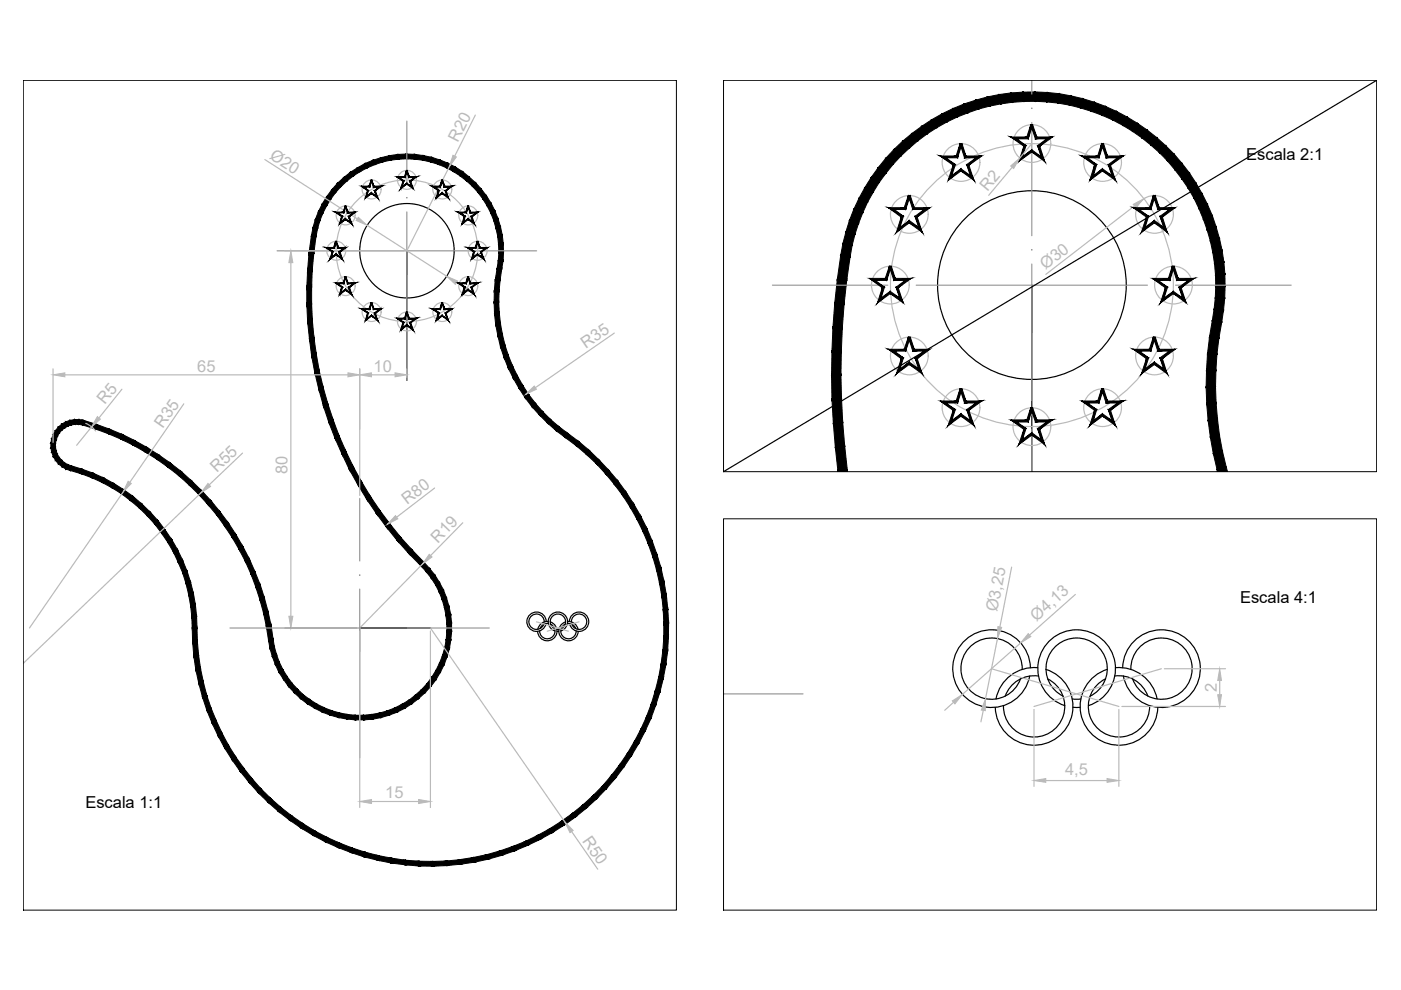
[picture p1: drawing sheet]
<svg xmlns="http://www.w3.org/2000/svg" width="297mm" height="210mm" viewBox="0 0 297 210" stroke-linecap="round" stroke-linejoin="round" font-family="sans-serif">
<defs><g id="words">
<g font-size="3.5" fill="#bababa">
<text x="57" y="33.5" transform="rotate(33 57 33.5)">Ø20</text>
<text x="97.1" y="30.2" transform="rotate(-63 97.1 30.2)">R20</text>
<text x="209.4" y="40.7" transform="rotate(-50 209.4 40.7)">R2</text>
<text x="221.7" y="57.3" transform="rotate(-38 221.7 57.3)">Ø30</text>
<text x="124.2" y="74" transform="rotate(-35 124.2 74)">R35</text>
<text x="41.8" y="78.8">65</text>
<text x="79.2" y="78.8">10</text>
<text x="22.3" y="86" transform="rotate(-51 22.3 86)">R5</text>
<text x="34.5" y="90.9" transform="rotate(-55 34.5 90.9)">R35</text>
<text x="46" y="100.3" transform="rotate(-44 46 100.3)">R55</text>
<text x="61" y="100.5" transform="rotate(-90 61 100.5)">80</text>
<text x="86.3" y="107.1" transform="rotate(-37 86.3 107.1)">R80</text>
<text x="92.8" y="115.3" transform="rotate(-46 92.8 115.3)">R19</text>
<text x="211.4" y="129.8" transform="rotate(-79 211.4 129.8)">Ø3,25</text>
<text x="219.8" y="131.8" transform="rotate(-42 219.8 131.8)">Ø4,13</text>
<text x="258" y="146.7" transform="rotate(-90 258 146.7)">2</text>
<text x="225.8" y="164.4">4,5</text>
<text x="81.7" y="169.3">15</text>
<text x="123.3" y="178.3" transform="rotate(55 123.3 178.3)">R50</text>
</g>
<g font-size="3.5">
<text x="264.2" y="33.9">Escala 2:1</text>
<text x="262.9" y="127.9">Escala 4:1</text>
<text x="18.1" y="171.2">Escala 1:1</text>
</g>
</g></defs>
<!-- layer: 0 -->
<g fill="none" stroke="#000" stroke-width=".25">
<path d="M291.9 17l-138.5 83M86.3 53.2v27.5M218.8 60.5v39.5M86.3 133.2h-10h15M115.4 131.9a1.63 1.63 0 0 0-2.3-1.6 1.63 1.63 0 0 0-.5 2.7 1.63 1.63 0 0 0 2.7-.6M115.8 131.8a2.05 2.05 0 0 0-3-1.8 2.05 2.05 0 0 0-.3 3.5 2.05 2.05 0 0 0 3.3-1.3M116.2 131.8a2.05 2.05 0 0 0-2.2 1.6M116.3 132.2a1.63 1.63 0 0 0-1.8 1.1M116.7 131.9a2.05 2.05 0 0 1 .6 3.5 2.05 2.05 0 0 1-3.3-1.5M116.8 132.3a1.63 1.63 0 0 1 .1 2.9 1.63 1.63 0 0 1-2.5-1.4M117.6 133.3a1.63 1.63 0 0 1-.6-2.5 1.63 1.63 0 0 1 2.6 0 1.63 1.63 0 0 1-.6 2.5M117.7 133.8a2.05 2.05 0 0 1-1.1-3.2 2.05 2.05 0 0 1 3.3 0 2.05 2.05 0 0 1-1 3.2"/>
<path d="M118.1 133.4h.4M118.1 133.9h.4M119.8 132.3a1.63 1.63 0 0 0-.1 2.9 1.63 1.63 0 0 0 2.5-1.4M119.9 131.9a2.05 2.05 0 0 0-.6 3.5 2.05 2.05 0 0 0 3.3-1.5M120.3 132.2a1.63 1.63 0 0 1 1.8 1.1M120.3 131.8a2.05 2.05 0 0 1 2.2 1.6M120.7 131.8a2.05 2.05 0 0 1 3-1.8 2.05 2.05 0 0 1 .3 3.5 2.05 2.05 0 0 1-3.2-1.3M121.1 131.9a1.63 1.63 0 0 1 2.3-1.6 1.63 1.63 0 0 1 .5 2.7 1.63 1.63 0 0 1-2.7-.6M216.7 141.9a6.5 6.5 0 0 0-9-6.1 6.5 6.5 0 0 0-1.9 10.7 6.5 6.5 0 0 0 10.6-2.6M218.5 141.6a8.2 8.2 0 0 0-12-7.1 8.2 8.2 0 0 0-1.2 13.9 8.2 8.2 0 0 0 13-5.1M220 141.6a8.2 8.2 0 0 0-8.8 6.6M220.2 143.3a6.5 6.5 0 0 0-7.1 4.3"/>
<path d="M221.7 141.9a8.2 8.2 0 0 1 2.5 14.5 8.2 8.2 0 0 1-13.2-6.4M222.1 143.9a6.5 6.5 0 0 1 .5 11.4 6.5 6.5 0 0 1-9.8-5.7M225.4 147.6a6.5 6.5 0 0 1-2.2-9.9 6.5 6.5 0 0 1 10.1 0 6.5 6.5 0 0 1-2.2 9.9M225.8 149.6a8.2 8.2 0 0 1-4.2-12.7 8.2 8.2 0 0 1 13.3 0 8.2 8.2 0 0 1-4.1 12.7M227.4 148.2h1.8M227.5 150h1.5M234.4 143.9a6.5 6.5 0 0 0-.5 11.4 6.5 6.5 0 0 0 9.8-5.7M234.7 141.9a8.2 8.2 0 0 0-2.4 14.5 8.2 8.2 0 0 0 13.2-6.4M236.3 143.3a6.5 6.5 0 0 1 7.1 4.3M236.5 141.6a8.2 8.2 0 0 1 8.8 6.6M238 141.6a8.2 8.2 0 0 1 12-7.1 8.2 8.2 0 0 1 1.2 13.9 8.2 8.2 0 0 1-13-5.1M239.8 141.9a6.5 6.5 0 0 1 9-6.1 6.5 6.5 0 0 1 1.9 10.7 6.5 6.5 0 0 1-10.6-2.6"/>
<circle cx="86.3" cy="53.2" r="10"/>
<circle cx="218.8" cy="60.4" r="20"/>
</g>
<g fill="#000" stroke="#000" stroke-width=".21">
<path d="M78.7 38.2l-.3 1.5 .5-1.5zM78.7 38.2l-.3 1.5-.2-.2zM77.2 39.7h1.2l-.2-.2zM76.6 39.5h1.6l-1 .2zM76.6 39.5l1.5 .9-.9-.7zM76.6 39.5l1.5 .9h-.2zM77.9 40.4l-.1 1.1 .3-1.1zM77.9 40.4l-.1 1.1-.4 .6zM77.8 41.5l-.4 .6 1.4-1.3zM77.4 42.1l1.4-1.3v.3zM78.8 40.8v.3l.9 .4zM78.8 41.1l.9 .4 .4 .6zM79.4 40.4l.3 1.1 .4 .6zM79.4 40.4h.2l.5 1.7zM79.4 40.4h.2l.7-.7zM80.3 39.7l.7-.2-1.4 .9zM79.1 39.7h1.2l.7-.2zM79.3 39.5h1.7l-1.9 .2zM78.7 38.2l.4 1.5 .2-.2zM78.7 38.2h.2l.4 1.3z"/>
<path d="M86.2 36.1l-.3 1.5 .4-1.4zM86.2 36.1l-.3 1.5-.1-.2zM84.7 37.6h1.2l-.1-.2zM84.1 37.4h1.7l-1.1 .2zM84.1 37.4l1.6 1-1-.8zM84.1 37.4l1.6 1-.3 .1zM85.4 38.5l-.1 1 .4-1.1zM85.4 38.5l-.1 1-.4 .6zM85.3 39.5l-.4 .6 1.4-1.3zM84.9 40.1l1.4-1.3v.2zM86.3 38.8v.2l.9 .5zM86.3 39l.9 .5 .4 .6zM86.9 38.4l.3 1.1 .4 .6zM86.9 38.4l.2 .1 .5 1.6zM86.9 38.4l.2 .1 .8-.9zM87.9 37.6l.6-.2-1.4 1.1zM86.6 37.6h1.3l.6-.2zM86.8 37.4h1.7l-1.9 .2zM86.2 36.2l.4 1.4 .2-.2zM86.2 36.2l.1-.1 .5 1.3z"/>
<path d="M93.7 38.2l-.3 1.5 .4-1.5zM93.7 38.2l-.3 1.5-.2-.2zM92.2 39.7h1.2l-.2-.2zM91.6 39.5h1.6l-1 .2zM91.6 39.5l1.6 .9-1-.7zM91.6 39.5l1.6 .9h-.3zM92.9 40.4l-.1 1.1 .4-1.1zM92.9 40.4l-.1 1.1-.4 .6zM92.8 41.5l-.4 .6 1.4-1.3zM92.4 42.1l1.4-1.3v.3zM93.8 40.8v.3l.9 .4zM93.8 41.1l.9 .4 .4 .6zM94.4 40.4l.3 1.1 .4 .6zM94.4 40.4h.2l.5 1.7zM94.4 40.4h.2l.8-.7zM94.6 40.4l.8-.7 .6-.2zM94.1 39.7h1.3l.6-.2zM94.3 39.5h1.7l-1.9 .2zM93.7 38.2l.4 1.5 .2-.2zM93.7 38.2h.1l.5 1.3z"/>
<path d="M203.6 30.4l-.6 3.1 .9-3zM203.6 30.4l-.6 3.1-.3-.4zM200.6 33.5h2.4l-.3-.4zM199.3 33.1h3.4l-2.1 .4zM199.3 33.1l3.3 1.8-2-1.4zM199.3 33.1l3.3 1.8-.5 .1zM202.1 35l-.3 2.2 .8-2.3zM202.1 35l-.3 2.2-.8 1zM201.8 37.2l-.8 1 2.7-2.4zM201 38.2l2.7-2.4v.5zM203.7 35.8v.5l2 .9zM203.7 36.3l2 .9 .8 1zM205 34.9l.7 2.3 .8 1zM205 34.9l.4 .1 1.1 3.2zM205 34.9l.4 .1 1.6-1.5zM207 33.5l1.2-.4-2.8 1.9zM204.5 33.5h2.5l1.2-.4zM204.8 33.1h3.4l-3.7 .4zM203.6 30.5l.9 3 .3-.4zM203.6 30.5l.3-.1 .9 2.7z"/>
<path d="M218.6 26.4l-.6 3 .9-2.9zM218.6 26.4l-.6 3-.3-.3zM215.6 29.4h2.4l-.3-.3zM214.3 29.1h3.4l-2.1 .3zM214.3 29.1l3.2 1.8-1.9-1.5zM214.3 29.1l3.2 1.8-.4 .1zM217.1 31l-.3 2.2 .7-2.3zM217.1 31l-.3 2.2-.8 1zM216.8 33.2l-.8 1 2.8-2.4zM216 34.2l2.8-2.4v.4zM218.8 31.8v.4l1.9 1zM218.8 32.2l1.9 1 .8 1zM220 30.9l.7 2.3 .8 1zM220 30.9l.5 .1 1 3.2zM220 30.9l.5 .1 1.4-1.6zM221.9 29.4l1.3-.3-2.7 1.9zM219.5 29.4h2.4l1.3-.3zM219.8 29.1h3.4l-3.7 .3zM218.6 26.5l.9 2.9 .3-.3zM218.6 26.5l.3-.1 .9 2.7z"/>
<path d="M233.6 30.4l-.6 3.1 1-3zM233.6 30.4l-.6 3.1-.3-.4zM230.6 33.5h2.4l-.3-.4zM229.3 33.1h3.4l-2.1 .4zM229.3 33.1l3.2 1.8-1.9-1.4zM229.3 33.1l3.2 1.8-.4 .1zM232.1 35l-.3 2.2 .7-2.3zM232.1 35l-.3 2.2-.8 1zM231.8 37.2l-.8 1 2.8-2.4zM231 38.2l2.8-2.4v.5zM233.8 35.8v.5l1.9 .9zM233.8 36.3l1.9 .9 .8 1zM235 34.9l.7 2.3 .8 1zM235 34.9l.4 .1 1.1 3.2zM235 34.9l.4 .1 1.6-1.5zM237 33.5l1.2-.4-2.8 1.9zM234.5 33.5h2.5l1.2-.4zM234.8 33.1h3.4l-3.7 .4zM233.6 30.5l.9 3 .3-.4zM233.6 30.5l.4-.1 .8 2.7z"/>
<path d="M71.1 51.2l-.2 1.4 .5-1.4zM71.1 51.2l-.2 1.4-.2-.1zM69.7 52.6h1.2l-.2-.1zM69 52.5h1.7l-1 .1zM69 52.5l1.6 .9-.9-.8zM69 52.5l1.6 .9h-.2zM70.4 53.4l-.1 1.1 .3-1.1zM70.4 53.4l-.1 1.1-.4 .5zM70.3 54.5l-.4 .5 1.4-1.2zM69.9 55l1.4-1.2v.3zM71.3 53.8v.3l.9 .4zM71.3 54.1l.9 .4 .4 .5zM71.9 53.4l.3 1.1 .4 .5zM71.9 53.4h.2l.5 1.6zM71.9 53.4h.2l.7-.8zM72.8 52.6l.7-.1-1.4 .9zM71.7 52.6h1.1l.7-.1zM71.8 52.5h1.7l-1.8 .1zM71.1 51.2l.6 1.4 .1-.1zM71.1 51.2h.3l.4 1.3z"/>
<path d="M73.2 43.7l-.3 1.4 .4-1.4zM73.2 43.7l-.3 1.4-.1-.1zM71.7 45.1h1.2l-.1-.1zM71.1 45h1.7l-1.1 .1zM71.1 45l1.6 .9-1-.8zM71.1 45l1.6 .9h-.3zM72.4 45.9l-.1 1.1 .4-1.1zM72.4 45.9l-.1 1.1-.4 .6zM72.3 47l-.4 .6 1.4-1.3zM71.9 47.6l1.4-1.3v.3zM73.3 46.3v.3l.9 .4zM73.3 46.6l.9 .4 .4 .6zM73.9 45.9l.3 1.1 .4 .6zM73.9 45.9h.2l.5 1.7zM73.9 45.9h.2l.8-.8zM74.9 45.1l.6-.1-1.4 .9zM73.6 45.1h1.3l.6-.1zM73.8 45h1.7l-1.9 .1zM73.2 43.7l.4 1.4 .2-.1zM73.2 43.7h.1l.5 1.3z"/>
<path d="M73.2 58.6l-.3 1.6 .4-1.5zM73.2 58.6l-.3 1.6-.1-.2zM71.7 60.2h1.2l-.1-.2zM71.1 60h1.7l-1.1 .2zM71.1 60l1.6 .9-1-.7zM71.1 60l1.6 .9h-.3zM72.4 60.9l-.1 1.1 .4-1.1zM72.4 60.9l-.1 1.1-.4 .5zM72.3 62l-.4 .5 1.4-1.2zM71.9 62.5l1.4-1.2v.3zM73.3 61.3v.3l.9 .4zM73.3 61.6l.9 .4 .4 .5zM73.9 60.9l.3 1.1 .4 .5zM73.9 60.9h.2l.5 1.6zM73.9 60.9h.2l.8-.7zM74.1 60.9l.8-.7 .6-.2zM73.6 60.2h1.3l.6-.2zM73.8 60h1.7l-1.9 .2zM73.2 58.7l.4 1.5 .2-.2zM73.2 58.7l.1-.1 .5 1.4z"/>
<path d="M99.2 58.6l-.3 1.6 .4-1.5zM99.2 58.6l-.3 1.6-.2-.2zM97.6 60.2h1.3l-.2-.2zM97.1 60h1.6l-1.1 .2zM97.1 60l1.6 .9-1.1-.7zM97.1 60l1.6 .9h-.3zM98.4 60.9l-.1 1.1 .4-1.1zM98.4 60.9l-.1 1.1-.4 .5zM98.3 62l-.4 .5 1.4-1.2zM97.9 62.5l1.4-1.2v.3zM99.3 61.3v.3l.9 .4zM99.3 61.6l.9 .4 .4 .5zM99.9 60.9l.3 1.1 .4 .5zM99.9 60.9h.2l.5 1.6zM99.9 60.9h.2l.8-.7zM100.1 60.9l.8-.7 .6-.2zM99.6 60.2h1.3l.6-.2zM99.8 60h1.7l-1.9 .2zM99.2 58.7l.4 1.5 .2-.2zM99.2 58.7l.1-.1 .5 1.4z"/>
<path d="M99.2 43.7l-.3 1.4 .4-1.4zM99.2 43.7l-.3 1.4-.2-.1zM97.6 45.1h1.3l-.2-.1zM97.1 45h1.6l-1.1 .1zM97.1 45l1.6 .9-1.1-.8zM97.1 45l1.6 .9h-.3zM98.4 45.9l-.1 1.1 .4-1.1zM98.4 45.9l-.1 1.1-.4 .6zM98.3 47l-.4 .6 1.4-1.3zM97.9 47.6l1.4-1.3v.3zM99.3 46.3v.3l.9 .4zM99.3 46.6l.9 .4 .4 .6zM99.9 45.9l.3 1.1 .4 .6zM99.9 45.9h.2l.5 1.7zM99.9 45.9h.2l.8-.8zM100.9 45.1l.6-.1-1.4 .9zM99.6 45.1h1.3l.6-.1zM99.8 45h1.7l-1.9 .1zM99.2 43.7l.4 1.4 .2-.1zM99.2 43.7h.1l.5 1.3z"/>
<path d="M101.2 51.2l-.3 1.4 .5-1.4zM101.2 51.2l-.3 1.4-.2-.1zM99.7 52.6h1.2l-.2-.1zM99 52.5h1.7l-1 .1zM99 52.5l1.7 .9-1-.8zM99 52.5l1.7 .9h-.3zM100.4 53.4l-.1 1.1 .4-1.1zM100.4 53.4l-.1 1.1-.4 .5zM100.3 54.5l-.4 .5 1.3-1.2zM99.9 55l1.3-1.2v.3zM101.2 53.8v.3l1.1 .4zM101.2 54.1l1.1 .4 .3 .5zM101.9 53.4l.4 1.1 .3 .5zM101.9 53.4h.2l.5 1.6zM101.9 53.4h.2l.8-.8zM102.9 52.6l.6-.1-1.4 .9zM101.6 52.6h1.3l.6-.1zM101.6 52.6l.2-.1h1.7zM101.2 51.2l.4 1.4 .2-.1zM101.2 51.2h.2l.4 1.3z"/>
<path d="M188.6 56.4l-.6 3.1 1-3zM188.6 56.4l-.6 3.1-.3-.5zM185.6 59.5h2.4l-.3-.5zM184.3 59h3.4l-2.1 .5zM184.3 59l3.2 1.9-1.9-1.4zM184.3 59l3.2 1.9-.4 .1zM187.1 61l-.3 2.2 .7-2.3zM187.1 61l-.3 2.2-.8 1zM186.8 63.2l-.8 1 2.8-2.4zM186 64.2l2.8-2.4v.4zM188.8 61.8v.4l1.9 1zM188.8 62.2l1.9 1 .8 1zM190 60.9l.7 2.3 .8 1zM190 60.9l.4 .1 1.1 3.2zM190 60.9l.4 .1 1.5-1.5zM191.9 59.5l1.3-.5-2.8 2zM189.5 59.5h2.4l1.3-.5zM189.8 59h3.4l-3.7 .5zM188.6 56.5l.9 3 .3-.5zM188.6 56.5l.4-.1 .8 2.6z"/>
<path d="M192.6 41.4l-.6 3 1-2.9zM192.6 41.4l-.6 3-.3-.4zM189.6 44.4h2.4l-.3-.4zM188.4 44h3.3l-2.1 .4zM188.4 44l3.1 1.9-1.9-1.5zM188.4 44l3.1 1.9-.4 .1zM191.1 46l-.3 2.2 .7-2.3zM191.1 46l-.3 2.2-.7 1zM190.8 48.2l-.7 1 2.7-2.4zM190.1 49.2l2.7-2.4v.5zM192.8 46.8v.5l2 .9zM192.8 47.3l2 .9 .7 1zM194 45.9l.8 2.3 .7 1zM194 45.9l.5 .1 1 3.2zM194 45.9l.5 .1 1.4-1.6zM195.9 44.4l1.3-.4-2.7 2zM193.5 44.4h2.4l1.3-.4zM193.8 44h3.4l-3.7 .4zM192.6 41.5l.9 2.9 .3-.4zM192.6 41.5l.4-.1 .8 2.6z"/>
<path d="M244.5 41.4l-.5 3 .9-2.9zM244.5 41.4l-.5 3-.3-.4zM241.5 44.4h2.5l-.3-.4zM240.3 44h3.4l-2.2 .4zM240.3 44l3.2 1.9-2-1.5zM240.3 44l3.2 1.9-.4 .1zM243.1 46l-.3 2.2 .7-2.3zM243.1 46l-.3 2.2-.8 1zM242.8 48.2l-.8 1 2.8-2.4zM242 49.2l2.8-2.4v.5zM244.8 46.8v.5l1.9 .9zM244.8 47.3l1.9 .9 .8 1zM245.9 45.9l.8 2.3 .8 1zM245.9 45.9l.6 .1 1 3.2zM245.9 45.9l.6 .1 1.4-1.6zM247.9 44.4l1.3-.4-2.7 2zM245.5 44.4h2.4l1.3-.4zM245.8 44h3.4l-3.7 .4zM244.5 41.5l1 2.9 .3-.4zM244.5 41.5l.4-.1 .9 2.6z"/>
<path d="M248.6 56.4l-.6 3.1 .9-3zM248.6 56.4l-.6 3.1-.3-.5zM245.6 59.5h2.4l-.3-.5zM244.3 59h3.4l-2.1 .5zM244.3 59l3.3 1.9-2-1.4zM244.3 59l3.3 1.9-.5 .1zM247.1 61l-.3 2.2 .8-2.3zM247.1 61l-.3 2.2-.8 1zM246.8 63.2l-.8 1 2.8-2.4zM246 64.2l2.8-2.4v.4zM248.8 61.8v.4l1.9 1zM248.8 62.2l1.9 1 .8 1zM250 60.9l.7 2.3 .8 1zM250 60.9l.4 .1 1.1 3.2zM250 60.9l.4 .1 1.6-1.5zM252 59.5l1.2-.5-2.8 2zM249.5 59.5h2.5l1.2-.5zM249.8 59h3.4l-3.7 .5zM248.6 56.5l.9 3 .3-.5zM248.6 56.5l.3-.1 .9 2.6z"/>
<path d="M78.7 64.1l-.3 1.5 .5-1.4zM78.7 64.1l-.3 1.5-.2-.1zM77.2 65.6h1.2l-.2-.1zM76.6 65.5h1.6l-1 .1zM76.6 65.5l1.5 .9-.9-.8zM76.6 65.5l1.5 .9h-.2zM77.9 66.4l-.1 1.1 .3-1.1zM77.9 66.4l-.1 1.1-.4 .5zM77.8 67.5l-.4 .5 1.4-1.2zM77.4 68l1.4-1.2v.2zM78.8 66.8v.2l.9 .5zM78.8 67l.9 .5 .4 .5zM79.4 66.4l.3 1.1 .4 .5zM79.4 66.4h.2l.5 1.6zM79.4 66.4h.2l.7-.8zM80.3 65.6l.7-.1-1.4 .9zM79.1 65.6h1.2l.7-.1zM79.3 65.5h1.7l-1.9 .1zM78.7 64.2l.4 1.4 .2-.1zM78.7 64.2l.2-.1 .4 1.4z"/>
<path d="M86.2 66.1l-.3 1.6 .4-1.5zM86.2 66.1l-.3 1.6-.1-.2zM84.7 67.7h1.2l-.1-.2zM84.1 67.5h1.7l-1.1 .2zM84.1 67.5l1.6 .9-1-.7zM84.1 67.5l1.6 .9h-.3zM85.4 68.4l-.1 1.1 .4-1.1zM85.4 68.4l-.1 1.1-.4 .5zM85.3 69.5l-.4 .5 1.4-1.2zM84.9 70l1.4-1.2v.3zM86.3 68.8v.3l.9 .4zM86.3 69.1l.9 .4 .4 .5zM86.9 68.4l.3 1.1 .4 .5zM86.9 68.4h.2l.5 1.6zM86.9 68.4h.2l.8-.7zM87.1 68.4l.8-.7 .6-.2zM86.6 67.7h1.3l.6-.2zM86.8 67.5h1.7l-1.9 .2zM86.2 66.2l.4 1.5 .2-.2zM86.2 66.2l.1-.1 .5 1.4z"/>
<path d="M93.7 64.1l-.3 1.5 .4-1.4zM93.7 64.1l-.3 1.5-.2-.1zM92.2 65.6h1.2l-.2-.1zM91.6 65.5h1.6l-1 .1zM91.6 65.5l1.6 .9-1-.8zM91.6 65.5l1.6 .9h-.3zM92.9 66.4l-.1 1.1 .4-1.1zM92.9 66.4l-.1 1.1-.4 .5zM92.8 67.5l-.4 .5 1.4-1.2zM92.4 68l1.4-1.2v.2zM93.8 66.8v.2l.9 .5zM93.8 67l.9 .5 .4 .5zM94.4 66.4l.3 1.1 .4 .5zM94.4 66.4h.2l.5 1.6zM94.4 66.4h.2l.8-.8zM95.4 65.6l.6-.1-1.4 .9zM94.1 65.6h1.3l.6-.1zM94.1 65.6l.2-.1h1.7zM93.7 64.2l.4 1.4 .2-.1zM93.7 64.2l.1-.1 .5 1.4z"/>
<path d="M192.6 71.4l-.6 3 1-2.8zM192.6 71.4l-.6 3-.3-.3zM189.6 74.4h2.4l-.3-.3zM188.4 74.1h3.3l-2.1 .3zM188.4 74.1l3.1 1.8-1.9-1.5zM188.4 74.1l3.1 1.8-.4 .1zM191.1 76l-.3 2.2 .7-2.3zM191.1 76l-.3 2.2-.7 1.1zM190.8 78.2l-.7 1.1 2.7-2.5zM190.1 79.3l2.7-2.5v.5zM192.8 76.8v.5l2 .9zM192.8 77.3l2 .9 .7 1.1zM194 75.9l.8 2.3 .7 1.1zM194 75.9l.5 .1 1 3.3zM194 75.9l.5 .1 1.4-1.6zM195.9 74.4l1.3-.3-2.7 1.9zM193.5 74.4h2.4l1.3-.3zM193.8 74.1h3.4l-3.7 .3zM192.6 71.6l.9 2.8 .3-.3zM192.6 71.6l.4-.2 .8 2.7z"/>
<path d="M244.5 71.4l-.5 3 .9-2.8zM244.5 71.4l-.5 3-.3-.3zM241.5 74.4h2.5l-.3-.3zM240.3 74.1h3.4l-2.2 .3zM240.3 74.1l3.2 1.8-2-1.5zM240.3 74.1l3.2 1.8-.4 .1zM243.1 76l-.3 2.2 .7-2.3zM243.1 76l-.3 2.2-.8 1.1zM242.8 78.2l-.8 1.1 2.8-2.5zM242 79.3l2.8-2.5v.5zM244.8 76.8v.5l1.9 .9zM244.8 77.3l1.9 .9 .8 1.1zM245.9 75.9l.8 2.3 .8 1.1zM245.9 75.9l.6 .1 1 3.3zM245.9 75.9l.6 .1 1.4-1.6zM247.9 74.4l1.3-.3-2.7 1.9zM245.5 74.4h2.4l1.3-.3zM245.8 74.1h3.4l-3.7 .3zM244.5 71.6l1 2.8 .3-.3zM244.5 71.6l.4-.2 .9 2.7z"/>
<path d="M14.4 98.5l.7 .3-.2 1zM14.4 98.5l-.4 1 .9 .3zM13.7 98.1l.7 .4-.4 1zM13.7 98.1l-.5 .8 .8 .6zM13.1 97.6l.6 .5-.5 .8zM13.1 97.6l-.7 .8 .8 .5zM12.6 97l.5 .6-.7 .8zM11.8 97.6l.6 .8 .2-1.4zM12.2 96.4l.4 .6-.8 .6zM11.3 96.8l.5 .8 .4-1.2zM11.9 95.6l.3 .8-.9 .4zM11 95.9l.3 .9 .6-1.2zM11.8 94.8l.1 .8-.9 .3zM10.8 94.9l.2 1 .8-1.1zM10.8 94.9l1-.9v.8zM10.8 94v.9l1-.9zM10.8 94l1.1-.7-.1 .7zM11 93l-.2 1 1.1-.7zM11 93l1.2-.5-.3 .8zM11.3 92.1l-.3 .9 1.2-.5zM11.3 92.1l1.3-.3-.4 .7zM11.8 91.3l-.5 .8 1.3-.3zM11.8 91.3l1.3-.1-.5 .6zM12.4 90.5l-.6 .8 1.3-.1zM12.4 90.5l1.3 .2-.6 .5zM12.4 90.5l1.3 .2-.6-.8zM13.1 89.9l1.3 .5-.7 .3zM13.1 89.9l1.3 .5-.4-1zM14 89.4l1.1 .7-.7 .3zM14 89.4l1.1 .7-.3-1zM14.8 89.1l1.1 .9-.8 .1zM14.8 89.1l1.1 .9-.1-1zM15.8 89l.9 1h-.8zM15.8 89l.9 1 .1-1zM16.8 89l.7 1.1-.8-.1zM16.8 89l.7 1.1 .2-1zM17.7 89.1l2.5 1.8-2.7-.8zM17.7 89.1l2.5 1.8 .4-.9zM20.6 90l2.4 2-2.8-1.1zM20.6 90l2.4 2 .3-1zM23.3 91l2.3 2.1-2.6-1.1zM23.3 91l2.3 2.1 .5-.9zM26.1 92.2l2.1 2.2-2.6-1.3zM26.1 92.2l2.1 2.2 .5-.9zM28.7 93.5l2.1 2.3-2.6-1.4zM28.7 93.5l2.1 2.3 .5-.9zM31.3 94.9l1.9 2.4-2.4-1.5zM31.3 94.9l1.9 2.4 .6-.8zM33.8 96.5l1.8 2.5-2.4-1.7zM33.8 96.5l1.8 2.5 .6-.8zM36.2 98.2l1.7 2.6-2.3-1.8zM36.2 98.2l1.7 2.6 .6-.8zM38.5 100l1.5 2.8-2.1-2zM38.5 100l1.5 2.8 .7-.8zM40.7 102l1.4 2.8-2.1-2zM40.7 102l1.4 2.8 .7-.7zM42.1 104.8l.7-.7 1.3 2.8zM42.8 104.1l1.3 2.8 .7-.6zM44.1 106.9l.7-.6 1.1 2.8zM44.8 106.3l1.1 2.8 .8-.5zM45.9 109.1l.8-.5 .9 2.9zM46.7 108.6l.9 2.9 .9-.6zM47.6 111.5l.9-.6 .7 3zM48.5 110.9l.7 3 .9-.5zM49.2 113.9l.9-.5 .6 3zM50.1 113.4l.6 3 .8-.4zM50.7 116.4l.8-.4 .5 3zM51.5 116l.5 3 .9-.4zM52 119l.9-.4 .3 3.1zM52.9 118.6l.3 3.1 .9-.4zM53.2 121.7l.9-.4 .1 3.1zM54.1 121.3l.1 3.1 1-.3zM54.2 124.4l1-.3-.1 3zM55.2 124.1l-.1 3 1-.3zM55.1 127.1l1-.3-.2 3.1zM56.1 126.8l-.2 3.1 .9-.2zM55.9 129.9l.9-.2-.3 3.1zM56.8 129.7l-.3 3.1 1-.2zM56.5 132.8l1-.2-.6 3.1zM57.5 132.6l-.6 3.1 1-.2zM56.9 135.7l1-.2-.7 1.9zM57.9 135.5l-.7 1.9 1-.2zM57.2 137.4l1-.2-.5 2zM58.2 137.2l-.5 2 1-.3zM57.7 139.2l1-.3-.3 2zM58.7 138.9l-.3 2 .9-.4zM58.4 140.9l.9-.4-.2 2zM59.3 140.5l-.2 2 .9-.5zM59.1 142.5l.9-.5 .1 2zM60 142l.1 2 .8-.5zM60.1 144l.8-.5 .3 2zM60.9 143.5l.3 2 .7-.6zM61.2 145.5l.7-.6 .5 2zM61.9 144.9l.5 2 .7-.8zM62.4 146.9l.7-.8 .6 2zM63.1 146.1l.6 2 .6-.8zM64.3 147.3l.8 1.9-1.4-1.1zM64.3 147.3l.8 1.9 .6-.8zM65.7 148.4l1 1.7-1.6-.9zM65.7 148.4l1 1.7 .5-.8zM67.2 149.3l1.1 1.7-1.6-.9zM67.2 149.3l1.1 1.7 .4-1zM68.7 150l1.3 1.6-1.7-.6zM68.7 150l1.3 1.6 .3-.9zM70.3 150.7l1.4 1.4-1.7-.5zM70.3 150.7l1.4 1.4 .3-1zM72 151.1l1.5 1.4-1.8-.4zM72 151.1l1.5 1.4 .1-1zM73.6 151.5l1.7 1.1-1.8-.1zM73.6 151.5l1.7 1.1v-.9zM75.3 151.7l1.8 .9h-1.8zM75.3 151.7l1.8 .9v-.9zM77.1 151.7l1.8 .8-1.8 .1zM77.1 151.7l1.8 .8-.1-1zM78.8 151.5l1.9 .7-1.8 .3zM78.8 151.5l1.9 .7-.2-1zM80.5 151.2l2 .5-1.8 .5zM80.5 151.2l2 .5-.4-1zM82.1 150.7l2 .3-1.6 .7zM82.1 150.7l2 .3-.4-.9zM83.7 150.1l2.1 .1-1.7 .8zM83.7 150.1l2.1 .1-.6-.9zM85.2 149.3l2.1-.1-1.5 1zM85.2 149.3l2.1-.1-.6-.8zM86.7 148.4l2-.3-1.4 1.1zM86.7 148.4l2-.3-.6-.7zM88.1 147.4l2-.5-1.4 1.2zM88.1 147.4l2-.5-.7-.7zM89.4 146.2l1.9-.6-1.2 1.3zM90.5 145l-1.1 1.2 1.9-.6zM90.5 145l1.9-.8-1.1 1.4zM91.6 143.6l-1.1 1.4 1.9-.8zM91.6 143.6l1.7-1-.9 1.6zM92.4 142.1l-.8 1.5 1.7-1zM92.4 142.1l1.7-1.1-.8 1.6zM93.2 140.6l-.8 1.5 1.7-1.1zM93.2 140.6l1.6-1.3-.7 1.7zM93.8 139l-.6 1.6 1.6-1.3zM93.8 139l1.5-1.4-.5 1.7zM94.3 137.3l-.5 1.7 1.5-1.4zM95.6 135.7l-.3 1.9-1-.3zM94.6 135.6l-.3 1.7 1.3-1.6zM95.7 134l-.1 1.7-1-.1zM94.7 133.9l-.1 1.7 1.1-1.6zM95.7 132.1v1.9l-1-.1zM94.7 132.2v1.7l1-1.8zM95.6 130.4l.1 1.7-1 .1zM94.6 130.5l.1 1.7 .9-1.8zM95.2 128.6l.4 1.8-1 .1zM94.2 128.8l.4 1.7 .6-1.9zM94.7 126.8l.5 1.8-1 .2zM93.8 127.1l.4 1.7 .5-2zM94.1 125.2l.6 1.6-.9 .3zM93.1 125.5l.7 1.6 .3-1.9zM93.2 123.5l.9 1.7-1 .3zM92.4 124l.7 1.5 .1-2zM92.2 122l1 1.5-.8 .5zM91.4 122.6l1 1.4-.2-2zM91.1 120.6l1.1 1.4-.8 .6zM90.4 121.2l1 1.4-.3-2zM89.9 119.2l1.2 1.4-.7 .6zM89.9 119.2l-.7 .7 1.2 1.3z"/>
<path d="M177.7 100l1.9-.3 .1 .3zM177.7 99.9l1.9-.2zM179.1 94.6l.5 5.1-1.9 .2zM177.1 94.8l.6 5.1 1.4-5.3zM178.7 89.6l.4 5-2 .2zM176.7 89.8l.4 5 1.6-5.2zM178.4 84.6l.3 5-2 .2zM176.4 84.7l.3 5.1 1.7-5.2zM178.3 79.6l.1 5-2 .1zM176.3 79.6l.1 5.1 1.9-5.1zM178.4 74.5l-.1 5.1h-2zM176.4 74.4l-.1 5.2 2.1-5.1zM178.6 69.5l-.2 5-2-.1zM176.6 69.4l-.2 5 2.2-4.9zM179 64.4l-.4 5.1-2-.1zM177 64.3l-.4 5.1 2.4-5zM179.5 59.5l-.5 4.9-2-.1zM177.5 59.2l-.5 5.1 2.5-4.8zM180.2 54.5l-.7 5-2-.3zM178.3 54.1l-.8 5.1 2.7-4.7zM178.3 54.1l2.4-2.1-.5 2.5zM178.7 51.6l-.4 2.5 2.4-2.1zM178.7 51.6l2.6-1.9-.6 2.3zM179.4 49.2l-.7 2.4 2.6-1.9zM179.4 49.2l2.6-1.8-.7 2.3zM180.1 46.7l-.7 2.5 2.6-1.8zM180.1 46.7l2.8-1.6-.9 2.3zM181 44.3l-.9 2.4 2.8-1.6zM181 44.3l2.9-1.4-1 2.2zM182.1 42l-1.1 2.3 2.9-1.4zM182.1 42l3-1.2-1.2 2.1zM183.4 39.8l-1.3 2.2 3-1.2zM183.4 39.8l3-1.1-1.3 2.1zM184.7 37.6l-1.3 2.2 3-1.1zM184.7 37.6l3.1-.8-1.4 1.9zM186.2 35.5l-1.5 2.1 3.1-.8zM186.2 35.5l3.1-.6-1.5 1.9zM187.8 33.5l-1.6 2 3.1-.6zM187.8 33.5l3.2-.4-1.7 1.8zM189.6 31.7l-1.8 1.8 3.2-.4zM189.6 31.7l3.2-.3-1.8 1.7zM189.6 31.7l3.2-.3-1.4-1.5zM191.4 29.9h3.2l-1.8 1.5zM191.4 29.9h3.2l-1.2-1.6zM193.4 28.3l3.2 .1-2 1.5zM193.4 28.3l3.2 .1-1.2-1.6zM195.4 26.8l3.2 .3-2 1.3zM195.4 26.8l3.2 .3-1-1.7zM197.6 25.4l3.1 .5-2.1 1.2zM197.6 25.4l3.1 .5-.9-1.8zM199.8 24.1l3.1 .7-2.2 1.1zM199.8 24.1l3.1 .7-.8-1.8zM202.1 23l3.1 .9-2.3 .9zM202.1 23l3.1 .9-.7-1.9zM204.5 22l3 1.1-2.3 .8zM204.5 22l3 1.1-.6-1.9zM206.9 21.2l2.9 1.3-2.3 .6zM206.9 21.2l2.9 1.3-.4-2zM209.4 20.5l2.8 1.5-2.4 .5zM209.4 20.5l2.8 1.5-.3-2zM211.9 20l2.7 1.7-2.4 .3zM211.9 20l2.7 1.7-.2-2zM214.4 19.7l2.6 1.8-2.4 .2zM214.4 19.7l2.6 1.8-.1-2zM216.9 19.5l2.6 2h-2.5zM216.9 19.5l2.6 2v-2zM219.5 19.5l2.4 2.1-2.4-.1zM219.5 19.5l2.4 2.1 .2-2zM222.1 19.6l2.2 2.3-2.4-.3zM222.1 19.6l2.2 2.3 .3-2zM224.6 19.9l2.1 2.4-2.4-.4zM224.6 19.9l2.1 2.4 .4-2zM227.1 20.3l2 2.6-2.4-.6zM227.1 20.3l2 2.6 .5-2zM229.6 20.9l1.8 2.7-2.3-.7zM229.6 20.9l1.8 2.7 .7-1.9zM232.1 21.7l1.6 2.7-2.3-.8zM232.1 21.7l1.6 2.7 .7-1.8zM234.4 22.6l1.5 2.8-2.2-1zM234.4 22.6l1.5 2.8 .9-1.8zM236.8 23.6l1.2 3-2.1-1.2zM236.8 23.6l1.2 3 1-1.8zM239 24.8l1.1 3-2.1-1.2zM239 24.8l1.1 3 1.1-1.6zM241.2 26.2l.9 3-2-1.4zM241.2 26.2l.9 3 1.2-1.6zM243.3 27.6l.7 3.1-1.9-1.5zM243.3 27.6l.7 3.1 1.3-1.5zM245.3 29.2l.5 3.2-1.8-1.7zM245.3 29.2l.5 3.2 1.4-1.5zM247.2 30.9l.3 3.2-1.7-1.7zM247.2 30.9l.3 3.2 1.5-1.4zM247.5 34.1l1.5-1.4 .1 3.3zM249 32.7l.1 3.3 1.5-1.3zM249.1 36l1.5-1.3v3.2zM250.6 34.7v3.2l1.6-1.2zM250.6 37.9l1.6-1.2-.3 3.2zM252.2 36.7l-.3 3.2 1.7-1zM251.9 39.9l1.7-1-.5 3.1zM253.6 38.9l-.5 3.1 1.8-.9zM253.1 42l1.8-.9-.7 3.1zM254.9 41.1l-.7 3.1 1.8-.8zM254.2 44.2l1.8-.8-.9 3.1zM256 43.4l-.9 3.1 1.9-.8zM255.1 46.5l1.9-.8-1.1 3zM257 45.7l-1.1 3 1.9-.6zM255.9 48.7l1.9-.6-1.2 3zM257.8 48.1l-1.2 3 2-.5zM256.6 51.1l2-.5-1.5 2.8zM258.6 50.6l-1.5 2.8 2-.3zM257.1 53.4l2-.3-1.6 2.8zM259.1 53.1l-1.6 2.8 2-.3zM257.5 55.9l2-.3-1.8 2.7zM259.5 55.6l-1.8 2.7 2-.2zM257.7 58.3l2-.2-1.9 2.6zM259.7 58.1l-1.9 2.6h1.9zM257.8 60.7h1.9l-2 2.4zM259.7 60.7l-2 2.4 2 .2zM257.7 63.1l2 .2-2.3 2.2zM259.7 63.3l-2.3 2.2 2 .3zM257.4 65.5l2 .3-2.4 2.2zM257 68l2 .3 .4-2.5zM257 68l2 .3-2.6 3.1zM259 68.3l-2.6 3.1 2 .3zM256.4 71.4l2 .3-2.4 3.3zM258.4 71.7l-2.4 3.3 2 .2zM256 75l2 .2-2.2 3.3zM258 75.2l-2.2 3.3 2 .1zM255.8 78.5l2 .1-2.1 3.5zM257.8 78.6l-2.1 3.5h2zM255.7 82.1h2l-1.9 3.5zM257.7 82.1l-1.9 3.5 2-.1zM255.8 85.6l2-.1-1.7 3.6zM257.8 85.5l-1.7 3.6 2-.2zM256.1 89.1l2-.2-1.5 3.7zM258.1 88.9l-1.5 3.7 2-.3zM256.6 92.6l2-.3-1.4 3.9zM258.6 92.3l-1.4 3.9 2-.5zM257.2 96.2l2-.5-1.2 3.9zM259.2 95.7l-1.2 3.9 2-.5zM258 99.6l2-.5-1.8 .9zM258.2 100h2.1l-.3-.9z"/>
<path d="M203.6 82.4l-.6 3 .9-2.9zM203.6 82.4l-.6 3-.3-.4zM200.6 85.4h2.4l-.3-.4zM199.3 85h3.4l-2.1 .4zM199.3 85l3.3 1.8-2-1.4zM199.3 85l3.3 1.8-.5 .2zM202.1 87l-.3 2.2 .8-2.4zM202.1 87l-.3 2.2-.8 1zM201.8 89.2l-.8 1 2.7-2.5zM201 90.2l2.7-2.5v.5zM203.7 87.7v.5l2 1zM203.7 88.2l2 1 .8 1zM205 86.8l.7 2.4 .8 1zM205 86.8l.4 .2 1.1 3.2zM205 86.8l.4 .2 1.6-1.6zM207 85.4l1.2-.4-2.8 2zM204.5 85.4h2.5l1.2-.4zM204.8 85h3.4l-3.7 .4zM203.6 82.5l.9 2.9 .3-.4zM203.6 82.5l.3-.1 .9 2.6z"/>
<path d="M218.6 86.4l-.6 3.1 .9-3zM218.6 86.4l-.6 3.1-.3-.5zM215.6 89.5h2.4l-.3-.5zM214.3 89h3.4l-2.1 .5zM214.3 89l3.2 1.9-1.9-1.4zM214.3 89l3.2 1.9-.4 .1zM217.1 91l-.3 2.2 .7-2.3zM217.1 91l-.3 2.2-.8 1zM216.8 93.2l-.8 1 2.8-2.4zM216 94.2l2.8-2.4v.5zM218.8 91.8v.5l1.9 .9zM218.8 92.3l1.9 .9 .8 1zM220 90.9l.7 2.3 .8 1zM220 90.9l.5 .1 1 3.2zM220 90.9l.5 .1 1.4-1.5zM221.9 89.5l1.3-.5-2.7 2zM219.5 89.5h2.4l1.3-.5zM219.8 89h3.4l-3.7 .5zM218.6 86.5l.9 3 .3-.5zM218.6 86.5l.3-.1 .9 2.6z"/>
<path d="M233.6 82.4l-.6 3 1-2.9zM233.6 82.4l-.6 3-.3-.4zM230.6 85.4h2.4l-.3-.4zM229.3 85h3.4l-2.1 .4zM229.3 85l3.2 1.8-1.9-1.4zM229.3 85l3.2 1.8-.4 .2zM232.1 87l-.3 2.2 .7-2.4zM232.1 87l-.3 2.2-.8 1zM231.8 89.2l-.8 1 2.8-2.5zM231 90.2l2.8-2.5v.5zM233.8 87.7v.5l1.9 1zM233.8 88.2l1.9 1 .8 1zM235 86.8l.7 2.4 .8 1zM235 86.8l.4 .2 1.1 3.2zM235 86.8l.4 .2 1.6-1.6zM237 85.4l1.2-.4-2.8 2zM234.5 85.4h2.5l1.2-.4zM234.8 85h3.4l-3.7 .4zM233.6 82.5l.9 2.9 .3-.4zM233.6 82.5l.4-.1 .8 2.6z"/>
<path d="M87.4 116.6l2.5 2.6-.7 .7zM86.6 117.3l2.6 2.6-1.8-3.3zM85 114l2.4 2.6-.8 .7zM84.2 114.6l2.4 2.7-1.6-3.3zM82.7 111.2l2.3 2.8-.8 .6zM81.9 111.8l2.3 2.8-1.5-3.4zM80.6 108.3l2.1 2.9-.8 .6zM79.8 108.9l2.1 2.9-1.3-3.5zM78.6 105.3l2 3-.8 .6zM77.8 105.8l2 3.1-1.2-3.6zM76.7 102.2l1.9 3.1-.8 .5zM75.8 102.7l2 3.1-1.1-3.6zM75 99.1l1.7 3.1-.9 .5zM74.1 99.5l1.7 3.2-.8-3.6zM73.4 95.8l1.6 3.3-.9 .4zM72.5 96.2l1.6 3.3-.7-3.7zM72 92.6l1.4 3.2-.9 .4zM71 92.9l1.5 3.3-.5-3.6zM70.7 89.2l1.3 3.4-1 .3zM69.7 89.5l1.3 3.4-.3-3.7zM69.5 85.7l1.2 3.5-1 .3zM68.6 86l1.1 3.5-.2-3.8zM68.6 82.3l.9 3.4-.9 .3zM67.6 82.5l1 3.5v-3.7zM67.7 78.8l.9 3.5-1 .2zM66.7 79l.9 3.5 .1-3.7zM67.1 75.2l.6 3.6-1 .2zM66.1 75.4l.6 3.6 .4-3.8zM66.6 71.7l.5 3.5-1 .2zM65.6 71.8l.5 3.6 .5-3.7zM66.2 68.1l.4 3.6-1 .1zM65.2 68.2l.4 3.6 .6-3.7zM66.1 64.5l.1 3.6-1 .1zM65.1 64.5l.1 3.7 .9-3.7zM66.1 60.9v3.6h-1zM65.1 60.9v3.6l1-3.6zM66.2 57.3l-.1 3.6h-1zM65.2 57.2l-.1 3.7 1.1-3.6zM66.5 53.7l-.3 3.6-1-.1zM65.5 53.6l-.3 3.6 1.3-3.5zM67 50.1l-.5 3.6-1-.1zM66 50l-.5 3.6 1.5-3.5zM67.3 48.5l-.3 1.6-1-.1zM66.4 48.2l-.4 1.8 1.3-1.5zM66.4 48.2l1.4-1.4-.5 1.7zM66.9 46.5l-.5 1.7 1.4-1.4zM66.9 46.5l1.5-1.3-.6 1.6zM67.5 44.8l-.6 1.7 1.5-1.3zM67.5 44.8l1.7-1.1-.8 1.5zM68.4 43.2l-.9 1.6 1.7-1.1zM68.4 43.2l1.7-1-.9 1.5zM69.3 41.7l-.9 1.5 1.7-1zM69.3 41.7l1.8-.9-1 1.4zM70.4 40.2l-1.1 1.5 1.8-.9zM70.4 40.2l1.9-.6-1.2 1.2zM71.6 38.8l-1.2 1.4 1.9-.6zM71.6 38.8l2-.4-1.3 1.2zM71.6 38.8l2-.4-.7-.8zM72.9 37.6l2-.3-1.3 1.1zM72.9 37.6l2-.3-.6-.8zM74.3 36.5l2.1-.1-1.5 .9zM74.3 36.5l2.1-.1-.6-.9zM75.8 35.5l2.1 .1-1.5 .8zM75.8 35.5l2.1 .1-.4-1zM77.5 34.6l2 .3-1.6 .7zM77.5 34.6l2 .3-.4-.9zM79.1 34l2 .3-1.6 .6zM79.1 34l2 .3-.3-.9zM80.8 33.4l2 .6-1.7 .3zM80.8 33.4l2 .6-.2-1zM82.6 33l1.9 .8-1.7 .2zM82.6 33l1.9 .8-.1-1.1zM84.4 32.7l1.8 1-1.7 .1zM84.4 32.7l1.8 1v-1zM86.2 32.7l1.7 1.1-1.7-.1zM86.2 32.7l1.7 1.1 .1-1.1zM88 32.7l1.6 1.3-1.7-.2zM88 32.7l1.6 1.3 .2-1zM89.8 33l1.5 1.3-1.7-.3zM89.8 33l1.5 1.3 .3-.9zM91.6 33.4l1.3 1.5-1.6-.6zM91.6 33.4l1.3 1.5 .4-1zM93.3 33.9l1.3 1.6-1.7-.6zM93.3 33.9l1.3 1.6 .4-.9zM95 34.6l1.1 1.7-1.5-.8zM95 34.6l1.1 1.7 .5-.9zM96.6 35.4l.9 1.9-1.4-1zM96.6 35.4l.9 1.9 .6-.9zM98.1 36.4l.8 1.9-1.4-1zM98.1 36.4l.8 1.9 .6-.7zM99.5 37.6l.6 1.9-1.2-1.2zM99.5 37.6l.6 1.9 .8-.7zM100.1 39.5l.8-.7 .4 1.9zM100.9 38.8l.4 1.9 .8-.6zM101.3 40.7l.8-.6 .2 2zM102.1 40.1l.2 2 .9-.6zM102.3 42.1l.9-.6v2.1zM103.2 41.5v2.1l.9-.5zM103.2 43.6l.9-.5-.1 2zM104.1 43.1l-.1 2 .9-.4zM104 45.1l.9-.4-.2 2zM104.9 44.7l-.2 2 .9-.3zM104.7 46.7l.9-.3-.5 2zM105.6 46.4l-.5 2 1-.3zM105.1 48.4l1-.3-.6 2zM106.1 48.1l-.6 2 1-.2zM105.5 50.1l1-.2-.8 1.8zM106.5 49.9l-.8 1.8h1zM105.7 51.7h1l-.9 1.8zM106.7 51.7l-.9 1.8h1zM105.8 53.5h1l-1.2 1.7zM106.8 53.5l-1.2 1.7 1.1 .1zM105.6 55.2l1.1 .1-1.3 1.6zM106.7 55.3l-1.3 1.6 1 .2zM105.4 56.9l1 .2-1.4 2.2zM106.4 57.1l-1.4 2.2 1 .1zM105 59.3l1 .1-1.2 2.3zM106 59.4l-1.2 2.3h1zM104.8 61.7h1l-1 2.4zM105.8 61.7l-1 2.4h.9zM104.8 64.1h.9l-.9 2.4zM105.7 64.1l-.9 2.4 1.1-.1zM104.8 66.5l1.1-.1-.8 2.4zM105.9 66.4l-.8 2.4 1-.1zM105.1 68.8l1-.1-.5 2.5zM106.1 68.7l-.5 2.5 .9-.2zM105.6 71.2l.9-.2-.4 2.5zM106.5 71l-.4 2.5 1-.2zM106.1 73.5l1-.2-.2 2.5zM107.1 73.3l-.2 2.5 .9-.3zM106.9 75.8l.9-.3v2.5zM107.8 75.5v2.5l.9-.3zM107.8 78l.9-.3 .1 2.5zM108.7 77.7l.1 2.5 .9-.5zM108.8 80.2l.9-.5 .3 2.6zM109.7 79.7l.3 2.6 .9-.5zM110 82.3l.9-.5 .4 2.5zM110.9 81.8l.4 2.5 .8-.6zM111.3 84.3l.8-.6 .7 2.5zM112.1 83.7l.7 2.5 .8-.6zM112.8 86.2l.8-.6 .8 2.4zM113.6 85.6l.8 2.4 .7-.7zM114.4 88l.7-.7 1 2.4zM115.1 87.3l1 2.4 .6-.7zM116.7 89l1.2 2.3-1.8-1.6zM116.7 89l1.2 2.3 .6-.8zM118.5 90.5l1.3 2.2-1.9-1.4zM118.5 90.5l1.3 2.2 .6-.8z"/>
<path d="M40.8 133.2h1l-1 2.9zM41.8 133.2l-1 2.9h1.1zM40.8 136.1h1.1l-.8 3zM41.9 136.1l-.8 3 1-.1zM41.1 139.1l1-.1-.6 3zM42.1 139l-.6 3 1-.2zM41.5 142l1-.2-.4 3.1zM42.5 141.8l-.4 3.1 1-.2zM42.1 144.9l1-.2-.2 3zM43.1 144.7l-.2 3 .9-.2zM42.9 147.7l.9-.2v3.1zM43.8 147.5v3.1l1-.4zM43.8 150.6l1-.4 .1 3.1zM44.8 150.2l.1 3.1 1-.4zM44.9 153.3l1-.4 .3 3.1zM45.9 152.9l.3 3.1 .9-.5zM46.2 156l.9-.5 .5 3.1zM47.1 155.5l.5 3.1 .9-.6zM47.6 158.6l.9-.6 .7 3.1zM48.5 158l.7 3.1 .8-.6zM49.2 161.1l.8-.6 .9 3zM50 160.5l.9 3 .8-.6zM50.9 163.5l.8-.6 1 2.9zM51.7 162.9l1 2.9 .8-.6zM52.7 165.8l.8-.6 1.2 2.8zM53.5 165.2l1.2 2.8 .7-.7zM54.7 168l.7-.7 1.4 2.8zM55.4 167.3l1.4 2.8 .7-.8zM57.5 169.3l1.5 2.7-2.2-1.9zM57.5 169.3l1.5 2.7 .6-.7zM59.6 171.3l1.7 2.5-2.3-1.8zM59.6 171.3l1.7 2.5 .6-.8zM61.9 173l1.9 2.5-2.5-1.7zM61.9 173l1.9 2.5 .5-.8zM64.3 174.7l2 2.4-2.5-1.6zM64.3 174.7l2 2.4 .5-.9zM66.8 176.2l2.1 2.2-2.6-1.3zM66.8 176.2l2.1 2.2 .5-.8zM69.4 177.6l2.2 2.1-2.7-1.3zM69.4 177.6l2.2 2.1 .4-1zM72 178.7l2.4 2-2.8-1zM72 178.7l2.4 2 .3-.9zM74.7 179.8l2.5 1.9-2.8-1zM74.7 179.8l2.5 1.9 .3-1zM77.5 180.7l2.5 1.7-2.8-.7zM77.5 180.7l2.5 1.7 .2-1zM80.2 181.4l2.7 1.6-2.9-.6zM80.2 181.4l2.7 1.6 .2-1zM83.1 182l2.8 1.4-3-.4zM83.1 182l2.8 1.4 .1-1zM86 182.4l2.8 1.2-2.9-.2zM86 182.4l2.8 1.2v-1zM88.8 182.6l3 1.1-3-.1zM88.8 182.6l3 1.1v-1.1zM91.8 182.6l2.9 .9-2.9 .2zM91.8 182.6l2.9 .9-.1-.9zM94.6 182.6l3 .6-2.9 .3zM94.6 182.6l3 .6-.1-.9zM97.5 182.3l3.1 .5-3 .4zM97.5 182.3l3.1 .5-.2-1zM100.4 181.8l3.1 .4-2.9 .6zM100.4 181.8l3.1 .4-.3-1zM103.2 181.2l3.1 .2-2.8 .8zM103.2 181.2l3.1 .2-.3-1zM106 180.4h3.1l-2.8 1zM106 180.4h3.1l-.4-.9zM108.7 179.5l3.1-.2-2.7 1.1zM108.7 179.5l3.1-.2-.4-.9zM111.4 178.4l3.1-.4-2.7 1.3zM111.4 178.4l3.1-.4-.5-.9zM114 177.1l3.1-.6-2.6 1.5zM114 177.1l3.1-.6-.5-.8zM116.6 175.7l3-.7-2.5 1.5zM116.6 175.7l3-.7-.6-.9zM119 174.1l3-.9-2.4 1.8zM119 174.1l3-.9-.6-.8zM121.4 172.4l2.9-1-2.3 1.8zM121.4 172.4l2.9-1-.7-.8zM123.6 170.6l2.9-1.2-2.2 2zM123.6 170.6l2.9-1.2-.7-.7zM125.8 168.7l2.7-1.4-2 2.1zM127.8 166.6l-2 2.1 2.7-1.4zM127.8 166.6l2.7-1.6-2 2.3zM129.7 164.4l-1.9 2.2 2.7-1.6zM129.7 164.4l2.5-1.7-1.7 2.3zM131.4 162.1l-1.7 2.3 2.5-1.7zM131.4 162.1l2.5-1.9-1.7 2.5zM133 159.7l-1.6 2.4 2.5-1.9zM133 159.7l2.4-2-1.5 2.5zM134.5 157.2l-1.5 2.5 2.4-2zM134.5 157.2l2.3-2.2-1.4 2.7zM135.9 154.6l-1.4 2.6 2.3-2.2zM138 152.4l-1.2 2.6-.9-.4zM137.1 152l-1.2 2.6 2.1-2.2zM139 149.6l-1 2.8-.9-.4zM138.1 149.3l-1 2.7 1.9-2.4zM139.9 146.8l-.9 2.8-.9-.3zM138.9 146.5l-.8 2.8 1.8-2.5zM140.6 143.9l-.7 2.9-1-.3zM139.6 143.7l-.7 2.8 1.7-2.6zM141.2 141l-.6 2.9-1-.2zM140.2 140.9l-.6 2.8 1.6-2.7zM141.5 138.1l-.3 2.9-1-.1zM140.5 138l-.3 2.9 1.3-2.8zM141.7 135.1l-.2 3-1-.1zM140.7 135.1l-.2 2.9 1.2-2.9zM141.8 132.1l-.1 3h-1zM140.7 132.2v2.9l1.1-3zM141.6 129.2l.2 2.9-1.1 .1zM140.6 129.3l.1 2.9 .9-3zM141.3 126.3l.3 2.9-1 .1zM140.3 126.4l.3 2.9 .7-3zM140.8 123.3l.5 3-1 .1zM139.8 123.5l.5 2.9 .5-3.1zM140.2 120.5l.6 2.8-1 .2zM139.2 120.7l.6 2.8 .4-3zM139.3 117.6l.9 2.9-1 .2zM138.4 118l.8 2.7 .1-3.1zM138.3 114.9l1 2.7-.9 .4zM137.4 115.2l1 2.8-.1-3.1zM137.2 112.1l1.1 2.8-.9 .3zM136.3 112.5l1.1 2.7-.2-3.1zM135.9 109.5l1.3 2.6-.9 .4zM135 110l1.3 2.5-.4-3zM134.4 106.9l1.5 2.6-.9 .5zM133.5 107.4l1.5 2.6-.6-3.1zM132.8 104.4l1.6 2.5-.9 .5zM132 105l1.5 2.4-.7-3zM131 102l1.8 2.4-.8 .6zM130.2 102.7l1.8 2.3-1-3zM129.1 99.8l1.9 2.2-.8 .7zM128.4 100.4l1.8 2.3-1.1-2.9zM127.1 97.6l2 2.2-.7 .6zM127.1 97.6l-.7 .7 2 2.1zM125 95.6l2.1 2-.7 .7zM125 95.6l-.7 .7 2.1 2zM122.8 93.7l2.2 1.9-.7 .7zM122.8 93.7l-.7 .8 2.2 1.8zM120.4 91.9l2.4 1.8-.7 .8zM120.4 91.9l-.6 .8 2.3 1.8z"/>
<path d="M41.7 130.7l.1 2.5h-1zM40.7 130.8l.1 2.4 .9-2.5zM41.4 128.2l.3 2.5-1 .1zM40.4 128.4l.3 2.4 .7-2.6zM41 125.8l.4 2.4-1 .2zM40 126l.4 2.4 .6-2.6zM40.4 123.5l.6 2.3-1 .2zM39.4 123.7l.6 2.3 .4-2.5zM39.7 121.1l.7 2.4-1 .2zM38.7 121.4l.7 2.3 .3-2.6zM38.7 118.8l1 2.3-1 .3zM37.8 119.2l.9 2.2v-2.6zM37.7 116.6l1 2.2-.9 .4zM36.8 117.1l1 2.1-.1-2.6zM36.4 114.4l1.3 2.2-.9 .5zM35.6 115l1.2 2.1-.4-2.7zM35 112.4l1.4 2-.8 .6zM34.2 113l1.4 2-.6-2.6zM33.6 110.5l1.4 1.9-.8 .6zM32.8 111.1l1.4 1.9-.6-2.5zM31.9 108.6l1.7 1.9-.8 .6zM31.2 109.3l1.6 1.8-.9-2.5zM30.1 106.9l1.8 1.7-.7 .7zM30.1 106.9l-.6 .8 1.7 1.6zM28.3 105.3l1.8 1.6-.6 .8zM28.3 105.3l-.7 .8 1.9 1.6zM26.3 103.9l2 1.4-.7 .8zM26.3 103.9l-.6 .8 1.9 1.4zM24.2 102.5l2.1 1.4-.6 .8zM24.2 102.5l-.5 .9 2 1.3zM22 101.4l2.2 1.1-.5 .9zM22 101.4l-.4 .8 2.1 1.2zM19.8 100.3l2.2 1.1-.4 .8zM19.8 100.3l-.4 1 2.2 .9zM17.5 99.5l2.3 .8-.4 1zM17.5 99.5l-.3 .9 2.2 .9zM15.1 98.8l2.4 .7-.3 .9zM15.1 98.8l-.2 1 2.3 .6z"/>
</g>
<!-- layer: Ejes -->
<g fill="none" stroke="#989898" stroke-width=".25">
<path d="M218.8 17.1v2.9M86.3 25.7v13.2M218.8 26v24M58.7 53.2h27.6v27.5M86.3 44.9v13.3M86.3 53.2h27.5M218.8 56v14.5M163.8 60.5h24.4M194.3 60.5h24.5v24.5M218.8 60.5h24.5M249.2 60.5h24.6M218.8 91v9"/>
<path d="M76.3 105.7v13.2M48.8 133.2h27.5M76.3 124.9v13.2M103.7 133.2h-27.4v27.5M153.4 147.1h16.9"/>
</g>
<g fill="#989898" stroke="#989898" stroke-width=".21">
<path d="M86.2 41.9h.1v.1z"/>
<path d="M218.7 23h.1z"/>
<path d="M218.7 53h.1z"/>
<circle cx="76.3" cy="121.9" r=".07"/>
<circle cx="246.3" cy="60.5" r=".07"/>
<circle cx="218.8" cy="88" r=".07"/>
<circle cx="191.3" cy="60.5" r=".07"/>
</g>
<!-- layer: cotas -->
<g fill="none" stroke="#bababa" stroke-width=".25">
<path d="M56.2 33.8l19.6 12.6M95.3 35.3l-9 17.9M100.8 24.4l-4.4 8.7M214.6 35.4l-5 6M218.8 30.5l-2.6 3M60.4 53.2h25.2M61.7 55.7v75M77.8 47.8l16.9 10.8M96.8 59.9l2.1 1.4M240.5 43.7l-18.8 14.5M11.2 78.2v15.6M13.7 79.5h60.1"/>
<path d="M76.3 78.2v26.8M78.8 79.5h5M86.3 78.2v1.8M130.2 70.6l-16.7 11.6M18.2 89.8l1.4 .8 .7 .8M19.4 90.6l-3.2 3.8M25.9 82.5l-4.9 6.1M39 85.6l-11.5 16.7M51.4 96.1l-7 6.7M26.1 104.3l-19.8 28.9M42.6 104.5l-37.6 36.1M89.6 119.6l-13.3 13.6"/>
<path d="M92.1 103.5l-8 6.2M98.1 110.8l-6.8 7M60.4 133.2h15.2M76.3 133.8v37.4M91.3 133.2l28.4 41.1M91.3 133.8v37.4M113.7 131.8l6.8 2M122.8 131.8l-6.8 2M211.5 135.4l-2.6 12.8M214.5 120.2l-2.5 12.7M216.4 136.3l-12.4 10.9M228 126l-9.7 8.7"/>
<path d="M202.2 148.9l-1.9 1.7M208.5 150.6l-.5 2.4M210.2 141.8l27 8M219.2 150.4v16.3M237.2 150.4v16.3M237.9 149.8h21.9M246.2 141.8l-27 8M246.9 141.8h12.9M258.6 144.3v3M78.8 169.9h10M121.2 176.3l5.5 8M221.7 165.5h13"/>
<circle cx="86.3" cy="38.1" r="2.01"/>
<circle cx="203.8" cy="34.5" r="4"/>
<circle cx="218.8" cy="30.4" r="4"/>
<circle cx="233.8" cy="34.5" r="4"/>
<circle cx="71.3" cy="53.2" r="2.01"/>
<circle cx="73.3" cy="45.7" r="2.01"/>
<circle cx="78.8" cy="40.2" r="2.01"/>
<circle cx="86.3" cy="53.2" r="15"/>
<circle cx="93.8" cy="40.2" r="2.01"/>
<circle cx="99.3" cy="45.7" r="2.01"/>
<circle cx="101.3" cy="53.2" r="2.01"/>
<circle cx="192.8" cy="45.5" r="4"/>
<circle cx="244.8" cy="45.5" r="4"/>
<circle cx="73.3" cy="60.7" r="2.01"/>
<circle cx="78.8" cy="66.2" r="2.01"/>
<circle cx="86.3" cy="68.1" r="2.01"/>
<circle cx="93.8" cy="66.2" r="2.01"/>
<circle cx="99.3" cy="60.7" r="2.01"/>
<circle cx="188.8" cy="60.4" r="4"/>
<circle cx="192.8" cy="75.5" r="4"/>
<circle cx="218.8" cy="60.4" r="30"/>
<circle cx="244.8" cy="75.5" r="4"/>
<circle cx="248.8" cy="60.4" r="4"/>
<circle cx="203.8" cy="86.4" r="4"/>
<circle cx="218.8" cy="90.5" r="4"/>
<circle cx="233.8" cy="86.4" r="4"/>
</g>
<g fill="#bababa" stroke="#bababa" stroke-width=".21">
<path d="M94.7 58.6l2.3 1-.5 .7z"/>
<path d="M76 46.1l1.8 1.7-2.3-1z"/>
<path d="M96 32.9l.8 .4-1.5 2z"/>
<path d="M111.4 83.6l1.9-1.8 .4 .7z"/>
<path d="M61.7 53.2l.4 2.5h-.9z"/>
<path d="M61.2 130.7h.9l-.4 2.5z"/>
<path d="M119.7 174.3l1.8 1.8-.7 .4z"/>
<path d="M91 117.5l.6 .6-2 1.5z"/>
<path d="M76.3 79.5l2.5-.4v.8z"/>
<path d="M83.8 79.1l2.5 .4-2.5 .4z"/>
<path d="M76.3 169.9l2.5-.4v.9z"/>
<path d="M88.8 169.5l2.5 .4-2.5 .5z"/>
<path d="M11.2 79.5l2.5-.4v.8z"/>
<path d="M73.8 79.1l2.5 .4-2.5 .4z"/>
<path d="M20.6 88.3l.7 .6-1.9 1.7z"/>
<path d="M27.2 102l.6 .5-1.7 1.8z"/>
<path d="M44.1 102.5l.5 .6-2 1.4z"/>
<path d="M83.8 109.3l.6 .7-2.3 1.2z"/>
<path d="M240.3 43.3l2.2-1.2-1.7 1.9z"/>
<path d="M214.3 35.2l1.9-1.7-1.3 2.2z"/>
<path d="M208.9 148.2v2.5l-.8-.1z"/>
<path d="M211.6 132.9l.8 .1-.9 2.4z"/>
<path d="M201.9 148.6l2.1-1.4-1.5 2z"/>
<path d="M218 134.3l.6 .7-2.2 1.3z"/>
<path d="M219.2 165.5l2.5-.4v.8z"/>
<path d="M234.7 165.1l2.5 .4-2.5 .4z"/>
<path d="M258.6 141.8l.4 2.5h-.8z"/>
<path d="M258.2 147.3h.8l-.4 2.5z"/>
</g>
<!-- layer: 0 -->
<path d="M4.9 17h138.5v176h-138.5zM153.4 17h138.5v83h-138.5zM153.4 110h138.5v83h-138.5z" fill="none" stroke="#000" stroke-width=".21"/>
<use href="#words"/>
</svg>
